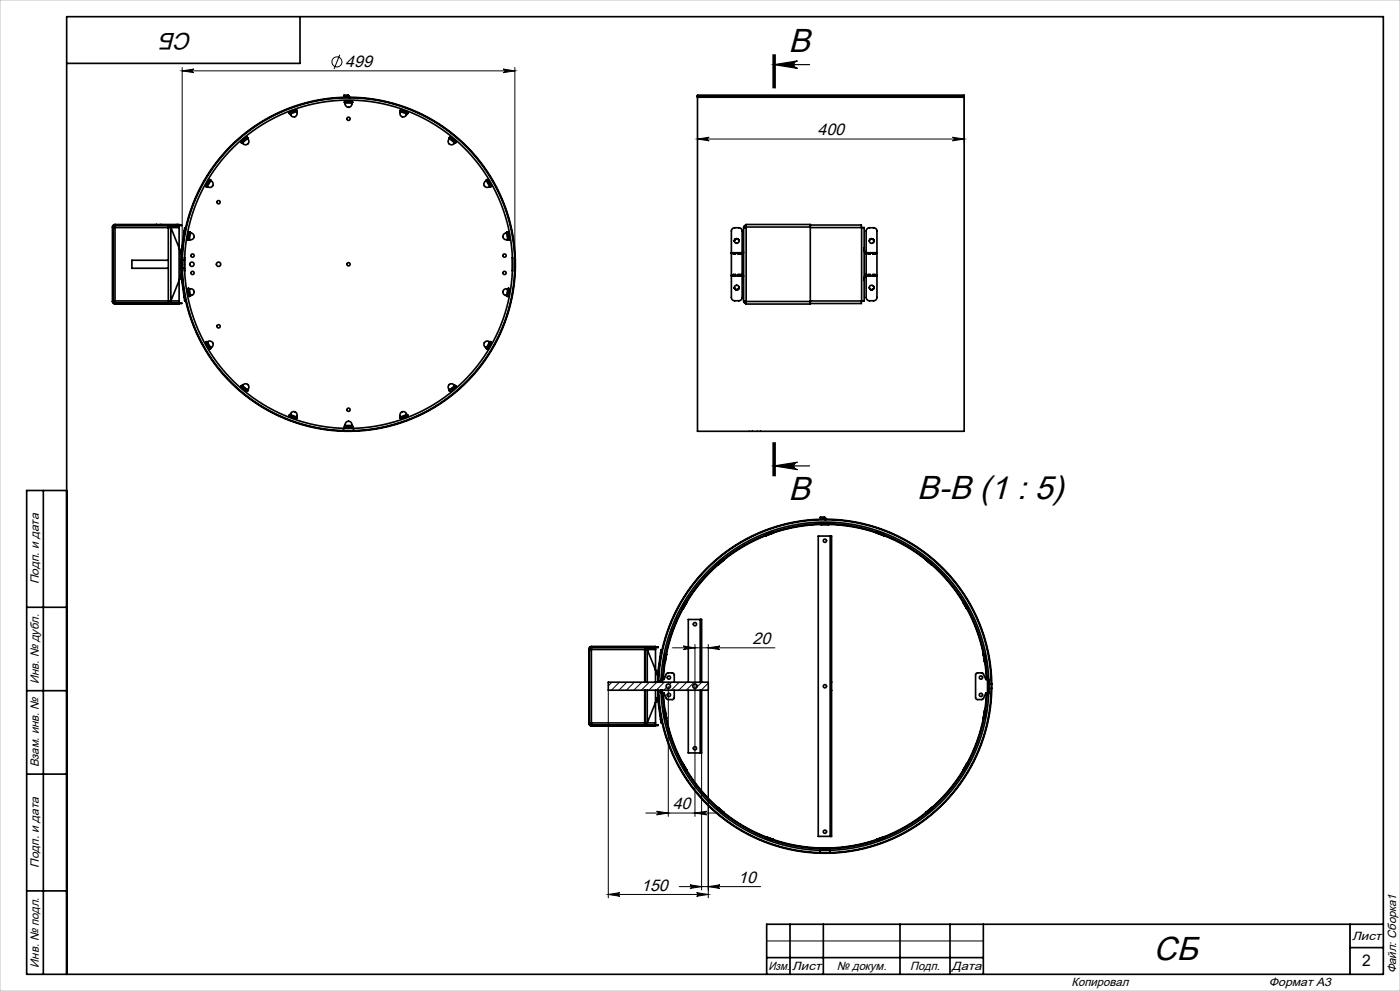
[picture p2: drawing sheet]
<svg xmlns="http://www.w3.org/2000/svg" width="420mm" height="297mm" viewBox="0 0 420 297" stroke-linecap="round" stroke-linejoin="round" font-family="sans-serif">
<defs><g id="words">
<g font-size="10">
<text x="236.6" y="15.6">B</text>
<text x="236.6" y="149.9">B</text>
<text x="275.2" y="149.6">B-B (1 : 5)</text>
<text x="346.1" y="287.6">СБ</text>
</g>
<text font-size="7.1" x="57.8" y="9.8" transform="rotate(-180 57.8 9.8)">СБ</text>
<g font-size="5">
<text x="103.6" y="20.1">499</text>
<text x="245.2" y="40.6">400</text>
<text x="225.8" y="193.1">20</text>
<text x="201.8" y="242.6">40</text>
<text x="192.3" y="267">150</text>
<text x="221.5" y="264.6">10</text>
</g>
<text font-size="4.8" x="408.7" y="289.5">2</text>
<g font-size="3.6">
<text x="11.6" y="175.1" transform="rotate(-90 11.6 175.1)">Подп. и дата</text>
<text x="11.6" y="205" transform="rotate(-90 11.6 205)">Инв. № дубл.</text>
<text x="11.6" y="230" transform="rotate(-90 11.6 230)">Взам. инв. №</text>
<text x="11.6" y="260.1" transform="rotate(-90 11.6 260.1)">Подп. и дата</text>
<text x="405.6" y="281.6">Лист</text>
<text x="11.6" y="290" transform="rotate(-90 11.6 290)">Инв. № подл.</text>
<text x="230.5" y="290.6">Изм.</text>
<text x="237.7" y="290.6">Лист</text>
<text x="251" y="290.6">№ докум.</text>
<text x="273" y="290.6">Подп.</text>
<text x="285.5" y="290.6">Дата</text>
<text x="418.9" y="291.7" transform="rotate(-90 418.9 291.7)">Файл: Сборка1</text>
<text x="321.5" y="295.6">Копировал</text>
<text x="380.7" y="295.6">Формат А3</text>
</g>
</g></defs>
<g fill="none" stroke="#000" stroke-width=".3">
<path d="M101.9 16.4l-1.7 4.3M54.7 20.2v59M54.7 21.2h99.8M54.7 21.2l3.5-.5a.54 .54 0 0 0-.6 .5 .54 .54 0 0 0 .6 .6zM151 20.7l3.5 .5-3.5 .6a.54 .54 0 0 0 .5-.6 .54 .54 0 0 0-.5-.5zM154.5 20.2v59M209.2 28.7v14M289.2 28.7v14M209.2 41.7h80M209.2 41.7l3.5-.6a.54 .54 0 0 0-.5 .6 .54 .54 0 0 0 .5 .5zM285.7 41.1l3.5 .6-3.5 .5a.54 .54 0 0 0 .6-.5 .54 .54 0 0 0-.6-.6zM228.8 159.2l-.3 .3"/>
<path d="M232.3 157.9l-.2 .3M233.5 159.1l-.3 .2M235.5 157.1l-.3 .2M236.5 158.3l-.2 .2M238.3 156.4l-.2 .2M239.3 157.7l-.2 .2M241 156l-.2 .2M241.9 157.3l-.1 .2M243.5 155.8l-.2 .1M244.4 157.1l-.2 .2M245.9 155.6l-.2 .2M246.5 155l-.2 .2"/>
<path d="M246.7 157l-.1 .2M248.1 155.6l-.1 .2M249 157l-.2 .2M250.3 155.7l-.1 .1M251.1 157.1l-.2 .2M252.4 155.8l-.2 .2M253.1 157.3l-.1 .2M254.4 156.1l-.1 .1M255.1 157.6l-.1 .1M256.3 156.4l-.1 .1M257 157.9l-.1 .2M258.2 156.8l-.1 .1"/>
<path d="M258.9 158.4l-.2 .1M260 157.2l-.1 .1M260.6 158.8l-.1 .1M261.8 157.7l-.2 .1M262.4 159.3l-.2 .2M263.5 158.2l-.2 .2M264 159.9l-.1 .1M265.1 158.8l-.1 .1M266.7 159.5l-.1 .1M206.8 176.7l-.6 .6M207.3 178.5l-.6 .5M219.2 164.4l-.7 .6"/>
<path d="M220.9 164.9l-.6 .6M224.7 161.1l-.4 .4M226.1 162l-.4 .3M230 160.2l-.2 .3M249.5 161l-.2 .2M249.5 163.2l-.2 .2M249.5 165.5l-.2 .2M249.5 167.7l-.2 .2M249.5 170l-.2 .1M249.5 172.2l-.2 .2M249.5 174.5l-.2 .1M249.5 176.7l-.2 .2"/>
<path d="M249.5 179l-.2 .1M265.7 160.5l-.2 .2M267.2 161.2l-.1 .1M268.3 160.1l-.1 .2M268.8 161.9l-.1 .1M269.8 160.9l-.1 .1M270.3 162.7l-.2 .1M271.3 161.6l-.1 .1M271.7 163.5l-.1 .1M272.7 162.4l-.1 .2M273.1 164.3l-.1 .1M274.1 163.3l-.1 .1"/>
<path d="M274.5 165.2l-.1 .1M275.5 164.2l-.1 .1M275.8 166.1l-.1 .1M276.8 165.1l-.1 .1M277.1 167.1l-.1 .1M278.1 166.1l-.1 .1M278.3 168.1l-.1 .1M279.3 167.1l-.1 .1M279.6 169.1l-.2 .1M280.6 168.1l-.2 .1M280.7 170.1l-.1 .2M281.7 169.2l-.1 .1"/>
<path d="M281.9 171.3l-.1 .1M282.9 170.3l-.1 .1M283 172.4l-.1 .1M284 171.4l-.1 .1M284.1 173.6l-.2 .1M285 172.6l-.1 .1M285.1 174.8l-.1 .1M286.1 176l-.1 .2M286.1 173.8l-.1 .1M287 177.3l-.1 .1M287.1 175l-.1 .2M288 178.7l-.2 .1"/>
<path d="M288 176.3l-.1 .1M289 177.6l-.2 .2M289.8 179l-.1 .1M176.8 195.5l-.1 .2M176.8 197.7l-.1 .2M176.8 200l-.1 .1M178.6 193.7l-.2 .2M180.8 193.7l-.1 .2M183.1 193.7l-.2 .2M185.3 193.7l-.2 .2M187.6 193.7l-.2 .2M189.8 193.7l-.2 .2"/>
<path d="M192 193.7l-.1 .2M193.6 196.7l-.2 .2M193.6 198.9l-.2 .2M193.6 194.4l-.2 .2M194.3 193.7l-.4 .4M196.5 193.7l-.3 .4M198 199l-.2 .2M198.5 196.3l-.2 .2M199.1 193.4l-.2 .2M199.3 199.9l-.2 .2M199.7 197.3l-.2 .2M200 190.3l-.2 .2"/>
<path d="M200.3 194.5l-.2 .2M201.1 191.4l-.2 .2M201.3 186.7l-.3 .3M201.8 194.1h30.7M202.3 187.9l-.3 .3M203.3 182.5l-.4 .4M204.1 183.9l-.3 .3M205 193.6l3.5 .5-3.5 .6a.54 .54 0 0 0 .5-.6 .54 .54 0 0 0-.5-.5zM208.5 193.1v51.6M210.5 193.3l-.2 .1M210.5 195.5l-.2 .2M210.5 197.7l-.2 .2"/>
<path d="M210.5 200l-.2 .2M210.5 186.5l-.2 .2M210.5 188.8l-.2 .1M210.5 191l-.2 .2M212.5 193.1v11.3M212.5 194.1l3.5-.5a.54 .54 0 0 0-.5 .5 .54 .54 0 0 0 .5 .6zM249.5 181.2l-.2 .2M249.5 183.5l-.2 .1M249.5 185.7l-.2 .2M249.5 187.9l-.2 .2M249.5 190.2l-.2 .1M249.5 194.7l-.2 .1"/>
<path d="M249.5 196.9l-.2 .2M249.5 199.2l-.2 .1M249.5 192.4l-.2 .2M288.8 180l-.1 .1M289.7 181.4l-.2 .1M290.5 182.9l-.2 .1M290.7 180.4l-.1 .1M291.2 184.4l-.1 .1M291.5 181.8l-.1 .2M291.9 185.9l-.1 .1M292.3 183.3l-.1 .1M292.6 187.5l-.1 .1"/>
<path d="M293 184.8l-.1 .2M293.2 189.1l-.1 .1M293.7 186.4l-.1 .1M293.8 190.8l-.1 .1M294.3 188l-.1 .1M294.3 192.5l-.1 .1M294.8 194.3l-.2 .1M294.9 189.7l-.1 .1M295.2 196.1l-.1 .1M295.4 191.4l-.1 .1M295.5 198l-.1 .2M295.8 200l-.1 .1"/>
<path d="M295.9 193.1l-.1 .1M296.4 194.9l-.2 .2M296.7 196.8l-.1 .1M297.1 198.7l-.2 .2M176.8 206.7l-.1 .2M176.8 209l-.1 .1M176.8 211.2l-.1 .2M176.8 215.7l-.1 .2M176.8 202.2l-.1 .2M176.8 204.5l-.1 .1M176.8 213.5l-.1 .1M177.3 217.4l-.1 .2"/>
<path d="M179.6 217.4l-.2 .2M181.8 217.4l-.1 .2M182.5 206.9v62.2M183.6 204.5l-1.1 1M184.1 217.4l-.2 .2M185.8 204.5l-2.4 2.4M186.3 217.4l-.1 .2M188.1 204.5l-2.4 2.4M188.6 217.4l-.2 .2M190.3 204.5l-2.4 2.4M190.8 217.4l-.1 .2M192.5 204.5l-2.4 2.4"/>
<path d="M193.1 217.4l-.2 .2M193.6 212.4l-.2 .2M193.6 214.7l-.2 .1M193.6 201.2l-.2 .1M193.6 203.4l-.2 .2M193.6 207.9l-.2 .2M193.6 210.2l-.2 .1M193.6 216.9l-.1 .1M194.8 204.5l-2.4 2.4M195.5 217.3l-.4 .3M197 204.5l-2.4 2.4M197.6 203.9l-.1 .1"/>
<path d="M197.6 208.3l-.1 .2M197.7 201.5l-.1 .2M197.8 210.4l-.1 .2M198 212.4l-.1 .2M198.3 214.4l-.1 .1M198.4 207.6l-.1 .1M198.7 216.3l-.1 .1M199.1 202.4l-.2 .2M199.1 209.1l-.2 .2M199.1 218.1l-.1 .1M199.3 204.5l-2.4 2.4M199.3 211.2l-.2 .1"/>
<path d="M199.6 213.2l-.2 .1M199.6 219.8l-.1 .2M199.9 215.1l-.1 .1M200 206l-.9 .9M200.3 216.9l-.1 .1M200.5 205.7v39M200.8 218.7l-.2 .1M201.5 204.5l-.6 .6M203.8 204.5l-2.4 2.4M206 204.5l-2.4 2.4M208.3 204.5l-2.4 2.4M208.7 206.3l-.6 .6"/>
<path d="M210.5 202.2l-.2 .2M210.5 209l-.2 .1M210.5 211.2l-.2 .2M210.5 213.5l-.2 .1M210.5 215.7l-.2 .2M210.5 218l-.2 .1M210.5 204.5l-1.4 1.4M212.5 206.9v62.2M212.5 204.7l-2.1 2.2M249.5 201.4l-.2 .2M249.5 203.7l-.2 .1M249.5 208.2l-.2 .1"/>
<path d="M249.5 210.4l-.2 .2M249.5 212.6l-.2 .2M249.5 214.9l-.2 .1M249.5 217.1l-.2 .2M249.5 219.4l-.2 .1M294.1 219.7l-.3 .2M294.9 216.6l-.2 .2M295.4 213.8l-.2 .2M295.8 211.2l-.2 .2M296 202l-.2 .2M296 208.7l-.1 .2M296.1 217.7l-.3 .2"/>
<path d="M296.6 203.7l-.1 .1M296.7 214.8l-.2 .2M297.1 212.1l-.2 .2M297.3 200.7l-.2 .2M297.4 209.6l-.2 .2M297.5 202.8l-.2 .2M297.5 207.3l-.2 .1M297.5 205h.1M200.2 221.5l-.2 .2M200.8 223.2l-.2 .1M201.3 220.4l-.2 .2M201.4 224.8l-.1 .1"/>
<path d="M201.8 222.1l-.1 .1M202.1 226.4l-.1 .1M202.5 223.7l-.2 .2M202.8 227.9l-.1 .1M203.1 225.3l-.1 .1M203.6 229.4l-.2 .1M203.8 226.8l-.1 .2M204.4 230.8l-.1 .1M204.6 228.3l-.1 .1M205.2 232.2l-.1 .1M205.4 229.8l-.1 .1M206.1 233.6l-.1 .1"/>
<path d="M206.2 231.2l-.1 .1M207 234.9l-.1 .1M207.1 232.6l-.1 .1M208 236.2l-.1 .1M208 233.9l-.1 .1M209 237.4l-.1 .1M209 235.2l-.1 .1M210 236.4l-.1 .1M210 238.6l-.1 .1M210.5 225.7v41M210.5 220.2l-.2 .2M210.5 222.4l-.2 .2"/>
<path d="M210.5 224.7l-.2 .1M211 237.6l-.1 .1M211.1 239.8l-.1 .1M212.1 238.8l-.1 .1M213.2 240l-.1 .1M249.5 221.6l-.2 .2M249.5 223.9l-.2 .1M249.5 226.1l-.2 .2M249.5 228.4l-.2 .1M249.5 230.6l-.2 .2M249.5 235.1l-.2 .2M249.5 237.3l-.2 .2"/>
<path d="M249.5 239.6l-.2 .1M249.5 232.8l-.2 .2M288.2 232.3l-.6 .6M288.8 234l-.7 .6M291.2 227.1l-.4 .3M292.1 228.4l-.4 .4M292.9 223.1l-.3 .3M293.9 224.3l-.3 .3M295.2 220.8l-.3 .3M193.8 243.7h21.4M197 243.1l3.5 .6-3.5 .5a.54 .54 0 0 0 .5-.5 .54 .54 0 0 0-.5-.6zM208.5 243.7l3.5-.6a.54 .54 0 0 0-.5 .6 .54 .54 0 0 0 .5 .5z"/>
<path d="M212.2 240.9l-.1 .2M213.3 242l-.1 .2M214.3 241.1l-.1 .1M214.5 243.1l-.1 .1M215.5 242.1l-.1 .1M215.7 244.2l-.1 .1M216.7 243.2l-.1 .1M217 245.1l-.1 .2M218 244.1l-.1 .2M218.3 246.1l-.2 .1M219.3 245.1l-.2 .1M219.6 247l-.1 .1"/>
<path d="M220.6 246l-.1 .1M220.9 247.9l-.1 .1M221.9 246.9l-.1 .1M222.3 248.8l-.1 .1M223.4 247.7l-.2 .2M223.8 249.6l-.1 .1M224.8 248.5l-.1 .2M225.2 250.3l-.1 .2M226.3 249.3l-.1 .1M226.8 251.1l-.2 .1M227.8 250l-.1 .1M228.3 251.7l-.1 .2"/>
<path d="M229.4 250.7l-.1 .1M229.9 252.4l-.1 .1M231 251.3l-.1 .1M231.6 253l-.1 .1M232.7 251.9l-.1 .1M233.3 253.5l-.1 .1M234.4 252.4l-.1 .1M235.1 254l-.2 .1M236.2 252.8l-.1 .2M236.9 254.4l-.2 .2M238.1 253.2l-.2 .2M238.8 254.8l-.2 .1"/>
<path d="M240 253.6l-.2 .1M240.7 255.1l-.1 .1M241.9 253.8l-.1 .2M242.7 255.3l-.1 .2M244 254l-.1 .2M244.8 255.5l-.2 .1M246.1 254.1l-.1 .2M247 255.6l-.2 .1M248.4 254.1l-.2 .2M249.2 255.5l-.1 .2M249.5 241.8l-.2 .2M249.5 244.1l-.2 .1"/>
<path d="M249.5 248.6l-.2 .1M249.5 246.3l-.2 .2M250.7 254.1l-.2 .1M251.6 255.4l-.1 .2M253.2 253.8l-.2 .2M254.1 255.1l-.1 .2M255.8 253.4l-.2 .2M256.8 254.7l-.2 .2M258.7 252.9l-.3 .2M259.7 254l-.2 .3M261.7 252l-.2 .3M262.9 253.1l-.3 .3"/>
<path d="M265.2 250.8l-.3 .3M266.4 251.8l-.3 .3M269.2 249l-.3 .4M270.6 249.9l-.4 .3M274.7 245.8l-.6 .6M276.4 246.3l-.6 .6M182.5 268.1h30M182.5 268.1l3.5-.6a.54 .54 0 0 0-.5 .6 .54 .54 0 0 0 .5 .5zM203.8 265.7h24.4M207 265.2l3.5 .5-3.5 .6a.54 .54 0 0 0 .5-.6 .54 .54 0 0 0-.5-.5zM209 267.5l3.5 .6-3.5 .5a.54 .54 0 0 0 .5-.5 .54 .54 0 0 0-.5-.6zM212.5 265.7l3.5-.5a.54 .54 0 0 0-.5 .5 .54 .54 0 0 0 .5 .6z"/>
<path d="M405 277v15M230 282h65"/>
<circle cx="101.1" cy="18.6" r="1.5"/>
</g>
<g fill="none" stroke="#000" stroke-width=".35">
<path d="M231.9 16.4v10M232.2 19.4l7-1.1a1.12 1.12 0 0 0-1 1.1 1.12 1.12 0 0 0 1 1.1zM232.2 19.4h10.7M232.2 16.4v10M232.6 16.4v10M231.9 132.6v10M232.2 139.6l7-1.1a1.12 1.12 0 0 0-1 1.1 1.12 1.12 0 0 0 1 1.2zM232.2 139.6h10.7M232.2 132.6v10M232.6 132.6v10z"/>
<circle cx="104.6" cy="79.2" r="49.9"/>
</g>
<g fill="none" stroke="#000" stroke-width=".5">
<path d="M90 5v14h-70M87 33.8l-.2 .1M87 33.8v.2M87 33.8h.1M87 33.8l.1 .3M87 34h-.2M87 34h.1M88.9 33.1l.1 .3M88.9 33.1l-1.9 .7M88.9 33.1h.1M88.9 33.1v.2M88.9 33.3h.1"/>
<path d="M88.9 33.3h.2l-.1-.3-2.2 .9 .1 .2 .2-.1M89 33.4a1.03 1.03 0 0 1-.5 1.6 1.03 1.03 0 0 1-1.4-.9M89 33.4l-1.9 .7M89 33.1h-.1M89.1 33.2l-.2 .1M103.4 30.5v.3M103.4 30.5h2.4M103.4 30.8h.2M103.6 30.5v.2M103.6 30.5l-.2 .1M103.6 30.5h.1M103.6 30.7h-.2"/>
<path d="M103.6 30.7h.1M103.6 30.9a1.03 1.03 0 0 0 1 1.2 1.03 1.03 0 0 0 1-1.2M103.6 30.5v.4M103.6 30.9h2M104.4 28.5l.3 .4M104.4 28.7l.2 .2M104.4 28.5v.2M104.4 28.5h-1.2v.2h1.2M104.6 29l.3 .3M104.6 29h.1M104.6 28.9h.1M104.6 28.9v.1"/>
<path d="M104.7 29l.2 .1M104.7 28.9v.1M104.9 29.1a50.1 50.1 0 0 1 43.5 74.2 50.1 50.1 0 0 1-86 3 50.1 50.1 0 0 1 38.4-77l3.8-.2v.2a49.9 49.9 0 0 0-43.9 73.7 49.9 49.9 0 0 0 85.6 3.5 49.9 49.9 0 0 0-37.7-77l-3.7-.2M104.9 29.1v.2M105.6 30.5v.4M105.6 30.8h.2M105.6 30.7h.1M105.6 30.5h.1M105.6 30.7h.2M105.6 30.5v.2M105.6 30.5l.2 .1M105.8 30.5v.3"/>
<path d="M120 33.2l.2 .1M120.1 33.1h.2M120.1 33.4a1.03 1.03 0 0 0 .5 1.6 1.03 1.03 0 0 0 1.4-.9M120.1 33.4l1.9 .7M120.2 33.3h-.2l.1-.3 2.2 .9-.1 .2-.1-.1M120.2 33.3h.1M120.3 33.1l-.1 .2M120.3 33.1h.1M120.3 33.1l-.2 .3M120.3 33.1l1.8 .7M122.1 34h.1M122.1 34h.2"/>
<path d="M122.1 33.8l-.1 .3M122.1 33.8h.1M122.1 33.8v.2M122.1 33.8l.2 .1M209.2 29.1v100.2h80v-100.2M209.2 28.7v.2M209.2 29v.1M209.2 29h80M209.2 28.9h80M209.2 28.7v-.2h80v.2M209.2 28.7h80M209.2 29.1h80"/>
<path d="M209.2 28.9v.1M289.2 28.7v.2M289.2 29v.1M289.2 28.9v.1M61.9 55.7l-.1 .2M61.9 55.7l.2 .1M61.9 55.7l.3 .2M61.9 55.7h.1M62.1 55.8l-.1 .2M62.1 55.8h.1M62.9 54l.3 .2M62.9 54l-1 1.7"/>
<path d="M62.9 54h.1M62.9 54l.2 .1M63 53.8l-1.2 2.1 .2 .1 .1-.2M63 53.8l.2 .1-.1 .2M63 53.8l-.1 .2M63.1 54.1h.1M63.2 53.9l-.1 .2M63.2 54.2a1.03 1.03 0 0 1 .6 1.5 1.03 1.03 0 0 1-1.6 .2M63.2 54.2l-1 1.7M72.3 42.7l.2 .2 .2-.2M72.5 42.6l-.1 .1M72.5 42.6l.1 .1"/>
<path d="M72.5 42.6h.1M72.5 42.6l.2 .2M72.6 42.7l-.1 .1M72.6 42.7h.1M74.1 41.3l.2 .2M74.1 41.3l.1 .1M74.2 41.4h.1M74.2 41.5l.1-.2-.1-.2-1.9 1.6M74.2 41.2l-.1 .1M74.3 41.5a1.03 1.03 0 0 1 0 1.7 1.03 1.03 0 0 1-1.6-.4M74.3 41.5l-1.6 1.3M74.3 41.3l-.1 .1"/>
<path d="M134.8 41.3l.2 .1M134.9 41.5a1.03 1.03 0 0 0-.1 1.7 1.03 1.03 0 0 0 1.6-.4M134.9 41.5l1.5 1.3M134.9 41.2l.2 .1M134.9 41.5l-.1-.2 .1-.2 1.9 1.6-.2 .2-.1-.2M135 41.4h.1M135.1 41.3h.1M135.1 41.3l-.1 .1M135.1 41.3l-.2 .2M135.1 41.3l1.5 1.3M136.5 42.7h.1M136.5 42.7l.1 .1"/>
<path d="M136.6 42.6l-.2 .2M136.6 42.6h.1M136.6 42.6l-.1 .1M136.6 42.6l.1 .1M145.9 54.2a1.03 1.03 0 0 0-.6 1.5 1.03 1.03 0 0 0 1.6 .2M145.9 54.2l1 1.7M145.9 53.9l.1 .2M146 54.1h.1M146.1 53.8l.1 .2M146.1 53.8l1.2 2.1-.2 .1-.1-.2M146.1 53.8l-.2 .1 .1 .2M146.2 54l-.2 .1"/>
<path d="M146.2 54h.1M146.2 54l-.3 .2M146.2 54l1 1.7M147 55.8h.1M147 55.8l.1 .2M147.2 55.7l-.3 .2M147.2 55.7h.1M147.2 55.7l-.2 .1M147.2 55.7l.1 .2M33.7 68v22.4M33.7 68h.2M33.9 68.2h.6"/>
<path d="M33.9 68v22.4M34.5 67.3l-.5 .2-.3 .5M34.5 67.6v.6M34.5 67.3v.3M34.5 68.2v22M34.5 67.3h12.4M34.5 67.6h16.3M34.5 68.2h16M46.9 67.3v.1h1.4v-.1M46.9 67.3h1.4M48.3 67.3h4.8M50.5 68.2h.8"/>
<path d="M50.5 78h-10.9v2.4h10.9M50.5 68.2v22M51.2 67.6h2.5M51.3 67.6a.53 .53 0 0 0-.6 .1 .53 .53 0 0 0-.2 .5M51.3 67.6l-.5 .2-.1 .4M51.3 68.2v22M51.3 68.2l2.4 6.1M51.3 68.2h2.4M53.1 67.3h.6v.1M53.1 67.3v.1M53.5 67.4h-19l-.4 .2-.2 .4M53.5 67.4h1v.2h-1z"/>
<path d="M53.7 67.6v.6M53.7 74.3l.6 1.9M53.7 74.3l.6 1.5M53.7 67.6h.1M53.7 68.2v22M54.3 75.8h.2M54.3 75.8v6.8M54.3 75.7v.1M54.3 75.7l.2 .1M54.5 78h.1M54.5 75.8v6.8M54.5 75.8h.1"/>
<path d="M54.7 78h.7M54.8 73.4l-.3 2.4M55.3 69.3l.1-1h.2l-.2 1M55.3 69.3h.1M55.3 69.3l-1 6.4M55.4 77.2v4M55.4 69.3l-.2 1.7M56.5 71.7l-.1 .2M56.5 71.7l.1 .1M56.5 71.7l.3 .1M56.5 71.7h.1M56.6 71.8v.2"/>
<path d="M56.6 71.8h.1M56.8 69.8h.3M56.8 69.8l-.3 1.9M56.8 69.8h.1M56.8 69.8h.2M56.9 69.6l-.1 .2M57 69.8h.1M57 69.6v.2M57 69.8l.1-.2h-.3l-.4 2.3 .3 .1v-.2M57.1 69.8a1.03 1.03 0 0 1 1.1 1.2 1.03 1.03 0 0 1-1.4 .8M57.1 69.8l-.3 2M152 69.8a1.03 1.03 0 0 0-1.1 1.2 1.03 1.03 0 0 0 1.4 .8"/>
<path d="M152 69.8l.3 2M152.1 69.8l-.1-.2h.3l.4 2.3M152.1 69.6v.2M152.1 69.8h.1M152.3 69.6v.2M152.3 69.8h.1M152.3 69.8h-.2M152.3 69.8h-.3M152.4 71.8l.1 .2 .2-.1M152.5 71.8h.1M152.5 71.8v.2M152.6 71.7l-.3 .1"/>
<path d="M152.6 71.7l-.1 .1M152.6 71.7l.1 .2M153.7 77.2h.1M153.8 77.2v4M219.4 75.7v.1M219.4 75.7v-6.4a.99 .99 0 0 1 1-1h1.2a.99 .99 0 0 1 1 1v6.4M219.4 75.8h3.2M219.4 75.8v6.8M219.4 75.7h3.2M220 75.8v.3h.6v-.3M220.5 71.8a.69 .69 0 0 1 .7-.2 .69 .69 0 0 1 .5 .6 .7 .7 0 0 0-.7-.7 .7 .7 0 0 0-.7 .7zM221 71.6l.7 .5"/>
<path d="M221 71.6l-.5 .2-.2 .5M221.4 75.8v.3h.6v-.3M221.7 72.1v.2M222.6 75.7v.1M222.6 75.8v6.8M223.1 75.6l-.5 .6M223.1 68.2v22M223.8 67.6l-.4 .2-.2 .4h.6h-.7M223.8 68v-.7h19.3v.7M223.8 67.4l-.5 .3-.2 .5M223.8 68h19.3M223.8 68v22.4"/>
<path d="M243.1 67.4h15.3v.8M243.1 68.2h15.4M243.1 68v22.4M258.5 68.2h.7v22h-.7M258.5 68.2v22M259.2 74.3a1.96 1.96 0 0 0 .6 1.9M259.8 75.7v.1M259.8 75.7v-6.4a.99 .99 0 0 1 1-1h1.3a.99 .99 0 0 1 1 1v6.4M259.8 75.8h3.3M259.8 75.8v6.8M259.8 75.7h3.3M260.4 75.8v.3h.7v-.3"/>
<path d="M260.8 72.2a.7 .7 0 0 1 .7-.6 .7 .7 0 0 1 .7 .6M261.4 71.6a.69 .69 0 0 1 .7 .3 .69 .69 0 0 1-.1 .8M261.5 71.6l.4 .1 .3 .6M261.5 71.6l-.6 .2M261.9 75.8v.3h.6v-.3M263.1 75.7v.1M263.1 75.8v6.8M33.7 90.4l.3 .5 .5 .2M33.7 90.4h.2M33.9 90.4l.2 .4 .4 .2h19M33.9 90.2h.6M34.5 90.2v.6"/>
<path d="M34.5 90.8v.3M34.5 91.1h12.4M34.5 90.8h16.3M34.5 90.2h16M46.9 91.1h1.4M46.9 91.1v-.1h1.4v.1M48.3 91.1h4.8M50.5 90.2h.8M50.5 90.2v.1a.5 .5 0 0 0 .8 .5M50.7 90.2l.1 .4 .5 .2M51.2 90.8h2.5M51.3 90.2h2.4"/>
<path d="M53.1 91v.1M53.5 90.8h1v.2h-1zM53.7 91v.1h-.6M53.7 90.2v.6M53.7 90.8h.1M53.7 84.1l-2.4 6.1M54.3 82.6v.1M54.3 82.2l-.6 1.9M54.3 82.6h.2M54.3 82.6l-.6 1.5M54.3 82.7l1 6.4M54.5 82.6h.1"/>
<path d="M54.5 80.4h.1M54.5 82.6l.3 2.4M54.5 82.6l-.2 .1M54.7 80.4h.7M55.2 87.4l.2 1.7M55.4 89.1l.2 1h-.2l-.1-1M55.4 89.1h-.1M56.4 86.5l.1 .2M56.5 86.7h.1M56.5 86.7l.3 1.9M56.6 86.4v.2M56.6 86.6l-.1 .1"/>
<path d="M56.6 86.6h.1M56.7 86.4l-.3 .1 .4 2.3M56.7 86.4v.2M56.8 86.6a1.03 1.03 0 0 1 1.4 .8 1.03 1.03 0 0 1-1.1 1.2M56.8 86.6l-.3 .1M56.8 86.6l.3 2M56.8 88.6h.1M56.8 88.6l.1 .2M57 88.6h.1M57 88.6h-.2M57 88.6v.2M57 88.6l.1 .2h-.3"/>
<path d="M57.1 88.6h-.3M152 88.6h.3M152.1 88.6h.2M152.1 88.6v.2M152.1 88.6h.1M152.3 88.6v.2M152.3 88.6h.1M152.3 86.6a1.03 1.03 0 0 0-1.4 .8 1.03 1.03 0 0 0 1.1 1.2M152.3 86.6l.3 .1M152.3 86.6l-.3 2M152.5 86.6h.1M152.5 86.6l.1 .1"/>
<path d="M152.5 86.4v.2M152.7 86.5l-.1 .2M152.7 86.5l-.4 2.3h-.3l.1-.2M152.7 86.5l-.2-.1-.1 .2M153.8 81.2h.1M219.4 82.6v.1M219.4 82.7v6.4a.99 .99 0 0 0 1 1h1.2a.99 .99 0 0 0 1-1v-6.4M219.4 82.6h3.2M219.4 82.7h3.2M220 82.6v-.3h.6v.3M220.3 86.2a.7 .7 0 0 0 .7 .6 .7 .7 0 0 0 .7-.6 .69 .69 0 0 1-.7 .7 .69 .69 0 0 1-.7-.7M221.4 82.6v-.3h.6v.3"/>
<path d="M221.7 86.1a.69 .69 0 0 1-.7 .7 .69 .69 0 0 1-.7-.7M222.6 82.2l.5 .6M222.6 82.6v.1M223.1 90.2h.7h-.6l.2 .4 .4 .2M223.1 90.2l.2 .5 .5 .3M223.8 90.4v.7h19.3v-.7M223.8 90.4h19.3M243.1 90.2h15.4M258.4 90.2v.8h-15.3M259.8 82.2a1.96 1.96 0 0 0-.6 1.9M259.8 82.6v.1M259.8 82.7v6.4a.99 .99 0 0 0 1 1h1.3a.99 .99 0 0 0 1-1v-6.4"/>
<path d="M259.8 82.6h3.3M259.8 82.7h3.3M260.4 82.6v-.3h.7v.3M261.9 82.6v-.3h.6v.3M261.9 85.6a.69 .69 0 0 1-.1 1.2 .69 .69 0 0 1-1-.6M262.2 86.1l-.4 .6-.8-.1M262.2 86.2l-.3 .5M263.1 82.6v.1M61.8 102.5l.1 .2M61.9 102.7h.1M61.9 102.7l1 1.7M62 102.4l.1 .2"/>
<path d="M62.1 102.6h.1M62.1 102.6l-.2 .1M62.1 102.5l-.1-.1-.2 .1 1.2 2.1M62.2 102.5a1.03 1.03 0 0 1 1.6 .2 1.03 1.03 0 0 1-.6 1.5M62.2 102.5l-.3 .2M62.2 102.5l1 1.7M62.9 104.4h.1M62.9 104.4l.1 .2M63.1 104.3h.1M63.1 104.3l-.2 .1M63.1 104.3l.1 .2M63.1 104.3l.1 .2-.2 .1"/>
<path d="M63.2 104.2l-.3 .2M72.3 115.7l1.9 1.6 .1-.2M72.4 115.7l.1 .1M72.5 115.6l.1 .1M72.5 115.8h.1M72.5 115.8l1.5 1.3M72.6 115.7l-.1 .1M72.6 115.7h.1M72.7 115.7l-.2-.2-.2 .2M72.7 115.6a1.03 1.03 0 0 1 1.6-.4 1.03 1.03 0 0 1 0 1.7M72.7 115.6l-.2 .2M72.7 115.6l1.6 1.3"/>
<path d="M74 117.1h.1M74.1 117.1l.1 .1M74.2 117h.1M74.2 117l-.1 .1M74.2 117l.1 .1M74.2 116.9l.1 .2M74.3 116.9l-.3 .2M134.9 116.9l.2 .2M134.9 116.9l-.1 .2M135 117l.1 .1M135 117l-.2 .1M135 117h.1"/>
<path d="M135.1 117.1l-.2 .1M135.1 117.1h.1M136.4 115.6a1.03 1.03 0 0 0-1.6-.4 1.03 1.03 0 0 0 .1 1.7M136.4 115.6l.2 .2M136.4 115.6l-1.5 1.3M136.5 115.7l.1-.2 .2 .2-1.9 1.6-.1-.2M136.5 115.7h.1M136.5 115.7l.1 .1M136.6 115.8l-1.5 1.3M136.6 115.8h.1M136.6 115.6l-.1 .1M136.7 115.7l-.1 .1"/>
<path d="M145.9 104.2l.3 .2M146 104.3l-.1 .2 .2 .1M146 104.3l.2 .1M146 104.3l-.1 .2M146 104.3h.1M146.2 104.4l-.1 .2M146.2 104.4h.1M146.9 102.5a1.03 1.03 0 0 0-1.6 .2 1.03 1.03 0 0 0 .6 1.5M146.9 102.5l.3 .2M146.9 102.5l-1 1.7M147 102.5l.1-.1 .2 .1-1.2 2.1M147 102.6h.1"/>
<path d="M147 102.6l.2 .1M147.1 102.4l-.1 .2M147.2 102.7l-1 1.7M147.2 102.7h.1M147.3 102.5l-.1 .2M86.8 124.5l.2 .1M86.8 124.3l.2 .1M87 124.6h.1M87 124.4v.2M87 124.4h.1M87.1 124.4l-.2-.1-.1 .2 2.2 .9 .1-.3h-.2M87.1 124.3a1.03 1.03 0 0 1 1.4-.9 1.03 1.03 0 0 1 .5 1.6"/>
<path d="M87.1 124.3l-.1 .3M87.1 124.3l1.9 .7M88.9 125.3h.1M88.9 125.1h.1M88.9 125.1v.2M88.9 125.1l.2 .1M89 125l-.1 .3M103.1 128.4v.7M103.4 127.6v.3M103.4 127.6h.2M103.4 127.9h2.4M103.4 127.8h.2"/>
<path d="M103.4 127.7h.2M103.6 127.8h.1M103.6 127.7v.1M103.6 127.7h.1M103.6 127.5a1.03 1.03 0 0 1 1-1.3 1.03 1.03 0 0 1 1 1.3M103.6 127.5v.3M103.6 127.5h2M105.6 127.5v.3M105.6 127.6h.2M105.6 127.7h.1M105.6 127.8h.1M105.6 127.7v.1"/>
<path d="M105.8 127.6v.3M105.8 127.7h-.2M105.8 127.8h-.2M106.1 128.4v.7M120.1 125l.2 .3M120.2 125.1l.1 .2M120.2 125.1l-.2 .1M120.2 125.1h.1M120.3 125.3h-.2M120.3 125.3h.1M122 124.3a1.03 1.03 0 0 0-1.4-.9 1.03 1.03 0 0 0-.5 1.6M122 124.3l.1 .3"/>
<path d="M122 124.3l-1.9 .7M122.1 124.4l.1-.1 .1 .2-2.2 .9-.1-.3h.2M122.1 124.4h.1M122.1 124.4v.2M122.1 124.6l-1.8 .7M122.1 124.6h.1M122.3 124.3l-.2 .1M122.3 124.5l-.2 .1M13 147v145M20 147h-12v145h407v-287h-395v287M231.8 159.6h.1M231.8 159.6l-1.9 .7"/>
<path d="M231.8 159.8h.1M231.8 159.8l-1.8 .6M231.9 159.5h.1M231.9 159.5l-2.2 .8M232 159.7l-2.2 .8M246.3 157h2.4M246.3 157.2h2.4M246.3 157.2h.1M246.5 157a48.7 48.7 0 0 0-14.7 2.6M246.5 157h.1M246.5 157.2h.1M246.5 157.2a48.5 48.5 0 0 0-14.7 2.6"/>
<path d="M248.5 157h.1M248.5 157.2h.1M248.5 157.2a48.5 48.5 0 0 1 14.6 2.6M248.5 157a48.7 48.7 0 0 1 14.7 2.6M248.7 157.2h.1M262.9 159.7l2.3 .8M263 159.5l2.3 .8M263.1 159.8h.1M263.1 159.8l1.9 .6M263.2 159.6h.1M263.2 159.6l1.9 .7M215.4 169a48.7 48.7 0 0 0-9.6 11.5"/>
<path d="M215.4 169h.1M215.5 169.2h.1M215.5 169.2a48.5 48.5 0 0 0-9.5 11.3M217 167.8h.1M217.1 167.9h.1M217.1 167.6l-1.8 1.6M217.1 167.6h.1M217.2 167.7l-1.8 1.6M229.7 160.3v.1M229.9 160.3a48.6 48.6 0 0 0-12.9 7.4M229.9 160.3h.1M229.9 160.4h.1"/>
<path d="M229.9 160.4a48.5 48.5 0 0 0-12.8 7.5M230 160.4v.1M249.1 160.7h.2M249.1 160.7h-3.6v90h3.6M249.1 160.7v90M249.3 160.7h.2v90h-.2M249.3 160.7v90M265 160.4h.1M265 160.4v.1M265 160.4a48.5 48.5 0 0 1 12.9 7.5M265.1 160.3h.1M265.1 160.3a48.6 48.6 0 0 1 12.9 7.4"/>
<path d="M265.3 160.3l-.1 .1M277.7 167.7l1.9 1.6M277.8 167.6l1.9 1.6M277.9 167.9h.1M277.9 167.9h-.1M277.9 167.9l1.5 1.3M278 167.7h.1M278 167.8l1.5 1.2M279.4 169.2h.1M279.4 169.2a48.5 48.5 0 0 1 9.6 11.3M279.5 169h.1M279.5 169a48.7 48.7 0 0 1 9.6 11.5"/>
<path d="M8 182h12M176.8 194.7h.6M177.4 193.9l-.4 .2-.2 .4v22.3l.2 .4 .4 .2M177.4 194.1v.6M177.4 193.9h20v.2h-3.3M177.4 193.9v.2M177.4 194.7v22M177.4 194.1h16.3M177.4 194.7h16M193.4 194.7v9.2M193.6 194.7h.6M193.6 194.7v9.2"/>
<path d="M194.2 193.9l-.6 .2-.2 .6M194.2 194.1l-.5 .1-.1 .5M194.2 194.7l3.2 8M194.2 194.7v9.8M194.2 194.7h2.5M196.7 193.9v-.2h-19.3l-.5 .3-.2 .5v22.3l.2 .6 .5 .2h19.3v-.2M196.7 194.1v.6M196.7 194.1h.1M196.7 194.7v9.8M197.7 199.9l-.3 2.3M198.2 195.7l.1-1h.2l-.2 1M198.2 195.7h.1"/>
<path d="M198.2 195.7l-.9 6.5M198.3 195.7l-.2 1.8M199.3 198.4h.1M199.4 198.2l-.5 5.3h.1l.5-5.3M199.4 198.2h.1M199.5 198.2h.1M199.7 196.2h.1M199.8 196l-.5 2.4M199.9 196.3h.1M199.9 196.3l-.4 1.9M199.9 196.1l-.4 2.3M204.8 182.2a48.6 48.6 0 0 0-5.1 14"/>
<path d="M204.8 182.2h.1M204.9 182.5h.1M205 182.3a48.5 48.5 0 0 0-5.1 14M205 182.3h.1M205.8 180.5h.1M205.9 180.3l-1.2 2.1M206 180.6h.1M206 180.6l-1 1.7M206.1 180.4h.1M206.1 180.4l-1.2 2.1M210.1 185.7h.2M210.1 185.7h-3.6v18.8"/>
<path d="M210.1 185.7v18.8M210.3 185.7v18.8M210.3 185.7h.2v18.8M288.9 180.4l1.2 2.1M289 180.5h.1M289 180.6h-.1M289 180.6l1 1.7M289 180.3l1.2 2.1M289.1 180.5h.1M289.1 180.5l1 1.7M290 182.3h.1M290 182.3h-.1"/>
<path d="M290 182.3a48.5 48.5 0 0 1 5.1 14M290.1 182.2h.1M290.1 182.2a48.7 48.7 0 0 1 5.1 14M295 196.1l.4 2.3M295.1 196.3h.1M295.1 196.3h-.1M295.1 196.3l.3 1.9M295.2 196.2h.1M295.2 196.2l.4 2M295.2 196l.4 2.4M295.2 196h.1M295.4 198.2h.1"/>
<path d="M295.4 198.2h-.1M295.6 198.2h.1M295.6 198.2l.5 5.3h-.2l-.5-5.3M8 207h12M176.8 216.7h.6M177.4 216.7v.6M177.4 217.3v.1M177.4 217.3h16.3M177.4 216.7h16M182.5 204.5h30v2.4h-30zM193.4 216.7l.2 .5 .6 .2M193.4 203.9v.6"/>
<path d="M193.4 206.9v.6M193.4 207.5v9.2M193.4 207.5h.2M193.4 203.9h.2M193.6 216.7l.1 .4 .5 .2M193.6 203.9v.6M193.6 206.9v.6M193.6 216.7h.6M193.6 207.5v9.2M194.1 217.3h3.3v.1h-20M194.2 206.9v9.8M194.2 216.7h2.5"/>
<path d="M196.7 216.7v.6M196.7 206.9v9.8M196.7 217.3h.1M197.3 202.2l.1 .1M197.3 202.2h.1M197.3 209.1l.9 6.5M197.4 208.7l-3.2 8M197.4 209v.1M197.4 209l-.1 .1M197.4 202.3v2.2v-.5M197.4 202.2v.1M197.4 209.1h-.1"/>
<path d="M197.4 209.1l.3 2.3M197.4 204h.2M197.4 207.4v-.5v2.1M197.4 204a50.1 50.1 0 0 1 50.1-48.4v.2a49.9 49.9 0 0 0-49.9 48.2M197.6 206.9v.5M197.6 204v.5M197.6 207.4h-.2M198.1 213.8l.2 1.8M198.3 206.9h.1M198.3 207.7h.1M198.3 203.7v.8M198.3 206.9v.8"/>
<path d="M198.3 203.7h.1M198.3 203.7a49.2 49.2 0 0 1 49.2-47.2 49.2 49.2 0 0 1 49.1 47.2M198.3 207.7a49.2 49.2 0 0 0 49.2 47.2 49.2 49.2 0 0 0 49.1-47.2M198.3 215.6l.2 1h-.2l-.1-1M198.3 215.6h-.1M198.4 207.7h.3M198.4 203.7h.3M198.4 203.7v.8M198.4 206.9v.8M198.7 203.7h.5l.9-1.9 1.7-.1 .5 .4v2.4M198.7 203.7v.8M198.7 206.9v.8"/>
<path d="M199.3 212.9l.5 2.4M199.4 212.9h-.1M199.4 213.1h.1M199.4 213.1l.3 2M199.5 212.9l.4 2.4M199.5 213.1l-.5-5.2h-.1l.5 5.2M199.5 213.1h.1M199.5 213.1l.4 2M199.6 213.1h.1M199.7 215.1h.1M199.7 215.1a48.6 48.6 0 0 0 5.1 14M199.9 215.1h.1"/>
<path d="M199.9 215.1a48.5 48.5 0 0 0 5.1 13.9M200 215.1h-.1M202.3 206.9v2.3l-.5 .4h-1.7l-.9-1.9h-.5M206.5 206.9v18.8h3.6M210.1 206.9v18.8M210.3 206.9h.2M210.3 206.9v18.8M210.5 206.9v18.8h-.2M249.3 204.4h.2M249.3 206.9h.2M295 215.1h.1M295.1 215.1a48.5 48.5 0 0 1-5.1 13.9"/>
<path d="M295.1 215.1h.1M295.2 215.3h.1M295.2 215.1a48.7 48.7 0 0 1-5.1 14M295.2 215.1h.1M295.3 213.1h.1M295.4 213.1h.1M295.4 213.1l.5-5.2h.2l-.5 5.2M295.4 212.9l-.4 2.4M295.6 213.1h.1M295.6 212.9l-.4 2.4M296.3 203.7h.2M296.3 207.7h.2"/>
<path d="M296.3 203.7h-.5l-1.1-2h-1.5l-.5 .3 .1 7.4 .4 .2h1.5l1.1-1.9h.5M296.3 203.7v4M296.5 204.7v1.9M296.5 203.7h.2v1M296.5 206.6h.2M296.5 204.7h.2M296.5 203.7v1M296.5 206.6v1.1M296.7 204.7v1.9M296.7 206.6v1.1h-.2M297.4 206.3h.1M297.4 205v1.3"/>
<path d="M297.4 206.3a49.9 49.9 0 0 1-49.4 49.3 49.9 49.9 0 0 1-50.4-48.2M297.5 205h-.1M297.5 205v1.3M297.5 205a50.3 50.3 0 0 0-49.8-49.5l-.2-.5h-1.4v.2h1.3l.1 .4a50.2 50.2 0 0 1 49.9 49.4M297.5 206.3a50.1 50.1 0 0 1-49.5 49.4 50.1 50.1 0 0 1-50.6-48.3M8 232h12M204.7 228.9l1.2 2.1M204.8 229.1h.1M204.9 228.9l1.2 2M205 229h.1M205 229l1 1.8M205.8 230.9h.1"/>
<path d="M205.8 230.9a48.7 48.7 0 0 0 9.6 11.4M206 230.8h.1M206 230.8a48.5 48.5 0 0 0 9.5 11.4M206 230.7v.1M206.1 230.9h.1M210.1 225.7h.2M288.9 230.7l.1 .1M289 230.8a48.5 48.5 0 0 1-9.6 11.4M289 230.8h.1M289.1 230.9a48.7 48.7 0 0 1-9.6 11.4M289.1 230.8h.1M289.9 229h.1"/>
<path d="M290 229h.1M290.1 228.9l-1.2 2M290.1 229.1l-1 1.7M290.1 229.1h.1M290.2 228.9l-1.2 2.1M215.3 242.2l1.8 1.5M215.3 242.2h.1M215.4 242h.1M215.4 242l1.8 1.6M215.4 242.3h.1M215.4 242.3l1.6 1.3M215.5 242.2h.1"/>
<path d="M215.5 242.2l1.6 1.2M215.6 242.1l-.1 .1M217 243.6h.1M217 243.6a48.7 48.7 0 0 0 12.9 7.4M217.1 243.4h.1M217.1 243.4a48.5 48.5 0 0 0 12.8 7.5M229.7 251l2.3 .8M229.8 250.8l2.2 .8M229.9 251h.1M229.9 251l1.9 .7M230 250.9h.1M230 250.9l1.8 .7"/>
<path d="M230 250.8v.1M231.8 251.7h.1M231.8 251.7a48.7 48.7 0 0 0 14.7 2.6M231.8 251.6h.1M231.8 251.6a48.5 48.5 0 0 0 14.7 2.5M231.8 251.5v.1M246 254.8v.7M246.3 254.3h2.4M246.3 254.1h2.4M246.3 254.3h.1M246.5 254.3h.1M246.5 254.1h.1"/>
<path d="M246.5 254.1h2M248.5 254.1h.1M248.5 254.3h.1M248.7 254.3h.1M249 254.8v.7M249.1 250.7h.2M263.1 251.5v.1M263.1 251.6a48.5 48.5 0 0 1-14.6 2.5M263.1 251.6h.1M263.2 251.7a48.7 48.7 0 0 1-14.7 2.6M263.2 251.7h.1M265 250.8v.1"/>
<path d="M265 250.9l-1.9 .7M265 250.9h.1M265.1 251l-1.9 .7M265.1 251h.1M265.2 250.8l-2.3 .8M265.2 251l-2.2 .8M277.8 243.4h.1M277.9 243.4a48.5 48.5 0 0 1-12.9 7.5M277.9 243.4h.1M278 243.6a48.7 48.7 0 0 1-12.9 7.4M278 243.6h.1M279.4 242.1v.1"/>
<path d="M279.4 242.2l-1.5 1.2M279.4 242.2h.1M279.5 242.3h.1M279.5 242l-1.8 1.6M279.5 242h.1M279.7 242.2h.1M279.7 242.2l-1.9 1.5M8 267h12M237 277v15M247 277v15M270 277v15M285 277v15"/>
<path d="M295 277v15M405 277v15M415 277h-185v15M230 287h65M405 284h10"/>
<circle cx="104.6" cy="35.6" r=".49"/>
<circle cx="57.6" cy="79.2" r=".65"/>
<circle cx="57.8" cy="76.6" r=".49"/>
<circle cx="65.6" cy="60.6" r=".49"/>
<circle cx="65.6" cy="79.2" r=".65"/>
<circle cx="104.6" cy="79.2" r=".49"/>
<circle cx="104.6" cy="79.2" r="49.2"/>
<circle cx="151.4" cy="76.6" r=".49"/>
<circle cx="221" cy="72.2" r=".7"/>
<circle cx="261.5" cy="72.2" r=".7"/>
<circle cx="57.8" cy="81.8" r=".49"/>
<circle cx="65.6" cy="97.8" r=".49"/>
<circle cx="151.4" cy="81.8" r=".49"/>
<circle cx="221" cy="86.2" r=".7"/>
<circle cx="261.5" cy="86.2" r=".7"/>
<circle cx="104.6" cy="122.8" r=".49"/>
<circle cx="247.5" cy="162.1" r=".49"/>
<circle cx="208.5" cy="187.1" r=".49"/>
<circle cx="200.5" cy="205.7" r=".65"/>
<circle cx="200.7" cy="208.3" r=".49"/>
<circle cx="200.7" cy="203.1" r=".49"/>
<circle cx="208.5" cy="205.7" r=".65"/>
<circle cx="247.5" cy="205.7" r=".49"/>
<circle cx="294.3" cy="203.1" r=".49"/>
<circle cx="294.3" cy="208.3" r=".49"/>
<circle cx="208.5" cy="224.3" r=".49"/>
<circle cx="247.5" cy="249.3" r=".49"/>
</g>
<path d="M0 0h420v297h-420z" fill="none" stroke="#c0c0c0" stroke-width=".3"/>
<g fill="#000">
<path d="M232.2 19.4l7-1.1a1.12 1.12 0 0 0-1 1.1 1.12 1.12 0 0 0 1 1.1zM232.2 139.6l7-1.1a1.12 1.12 0 0 0-1 1.1 1.12 1.12 0 0 0 1 1.2z"/>
<path d="M54.7 21.2l3.5-.5a.54 .54 0 0 0-.6 .5 .54 .54 0 0 0 .6 .6zM151 20.7l3.5 .5-3.5 .6a.54 .54 0 0 0 .5-.6 .54 .54 0 0 0-.5-.5z"/>
<path d="M209.2 41.7l3.5-.6a.54 .54 0 0 0-.5 .6 .54 .54 0 0 0 .5 .5zM285.7 41.1l3.5 .6-3.5 .5a.54 .54 0 0 0 .6-.5 .54 .54 0 0 0-.6-.6z"/>
<path d="M212.5 194.1l3.5-.5a.54 .54 0 0 0-.5 .5 .54 .54 0 0 0 .5 .6zM205 193.6l3.5 .5-3.5 .6a.54 .54 0 0 0 .5-.6 .54 .54 0 0 0-.5-.5z"/>
<path d="M197 243.1l3.5 .6-3.5 .5a.54 .54 0 0 0 .5-.5 .54 .54 0 0 0-.5-.6zM208.5 243.7l3.5-.6a.54 .54 0 0 0-.5 .6 .54 .54 0 0 0 .5 .5z"/>
<path d="M182.5 268.1l3.5-.6a.54 .54 0 0 0-.5 .6 .54 .54 0 0 0 .5 .5zM209 267.5l3.5 .6-3.5 .5a.54 .54 0 0 0 .5-.5 .54 .54 0 0 0-.5-.6zM207 265.2l3.5 .5-3.5 .6a.54 .54 0 0 0 .5-.6 .54 .54 0 0 0-.5-.5zM212.5 265.7l3.5-.5a.54 .54 0 0 0-.5 .5 .54 .54 0 0 0 .5 .6z"/>
</g>
<use href="#words"/>
</svg>
